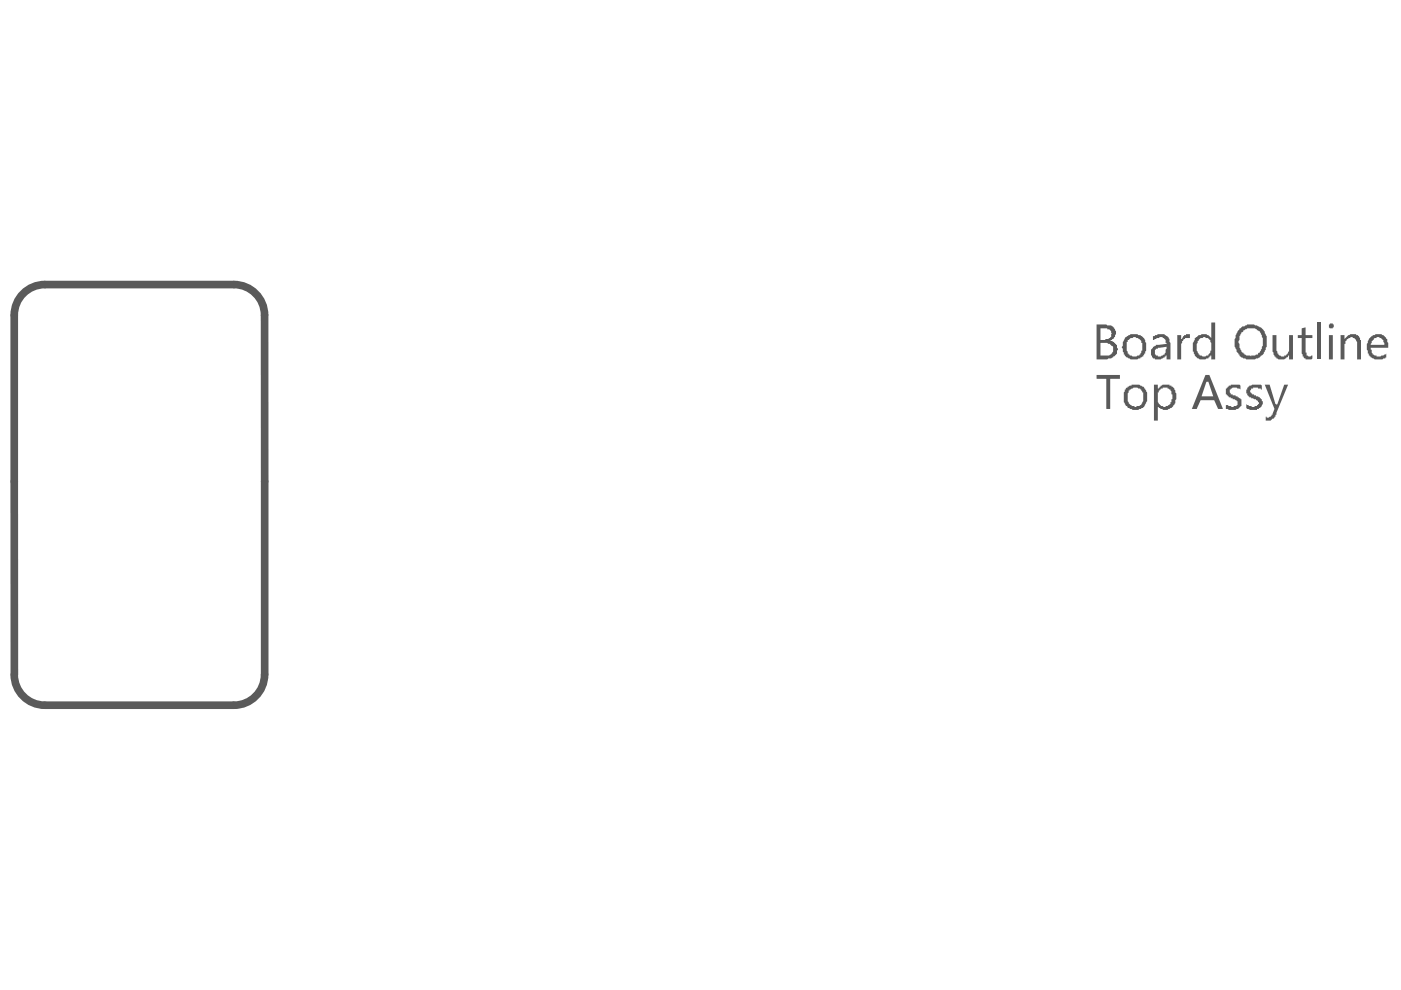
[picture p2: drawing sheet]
<svg xmlns="http://www.w3.org/2000/svg" width="297mm" height="210mm" viewBox="0 0 297 210" stroke-linecap="round" stroke-linejoin="round" font-family="sans-serif">
<path d="M3 66.8v76.2M9.5 60.3h40.1M56.1 66.8v76.2M9.5 149.5h40.1" fill="none" stroke="#5a5a5a" stroke-width="1.6"/>
<g fill="#5a5a5a">
<path d="M249.6 71.1h.8v1l.4-.8h.2v-.2h.5v-.3h.8v1.1v-.2h-1v.2h-.3l-.2 .4h-.2v.4l-.2 .2v3.3h-.8z"/>
<path d="M269.8 71.1h.8v3.3l.2 .2v.4h.2v.2l.7 .4h.6v-.2h.4l.2-.4h.2v-.4h.2v-3.5h.8v5.1h-.8v-.8h-.2v.2l-.4 .2v.2h-.2a1.75 1.75 0 0 1-1.7 0h-.2v-.2l-.4-.2-.2-.8-.2-.2z"/>
<path d="M276 69.6l.8-.2v1.7h1.5v.6h-1.5v3.1h.2v.6h.2a.52 .52 0 0 0 .8 0h.3v.6l-.3 .2h-1.2v-.2l-.4-.2v-.2h-.2v-.4l-.2-.2v-3.3h-.8v-.6h.8z"/>
<path d="M279.3 68.4h.8v7.8h-.8z"/>
<path d="M284.2 71.1h.9v.8a1.91 1.91 0 0 1 1.8-1.1h.6v.3h.4v.2h.2l.3 .4v.4h.2v4.1h-.9v-3.5a1.43 1.43 0 0 0-1.4-1.2v.2h-.4v.2h-.2l-.2 .4h-.2v.6h-.2v3.3h-.9z"/>
<path d="M233.3 69.6v2.5h1.1v-.2h.6l.4-.2v-.2h.2v-.7l.2-.2h-.2a.73 .73 0 0 0-.8-.8v-.2zM233.3 72.7v2.7h1.9l.4-.2v-.2h.2a1.75 1.75 0 0 0 0-1.7l-.4-.2v-.2h-.4a1.86 1.86 0 0 0-1.7-.2zM232.5 68.8h2.1l.2 .2h.8l.4 .2 .2 .4a1.27 1.27 0 0 1 .2 1.7v.2h-.2v.2l-.4 .2v.2l-.4 .2 .8 .2v.2h.2l.2 .4h.2v.6l.2 .2-.2 .7a1.07 1.07 0 0 1-.8 1v.2l-.4 .2h-.6l-.2 .2h-2.3z"/>
<path d="M239.1 72.1v.4h-.2v1.9l.2 .2v.4h.2v.2l.4 .2a1.75 1.75 0 0 0 1.7 0l.4-.2 .2-.8h.2v-1.7h-.2a.62 .62 0 0 0-.6-.8v-.2h-.5a.52 .52 0 0 0-.8 0 .65 .65 0 0 0-.8 .4zM238.5 71.7l.4-.2v-.2a3.5 3.5 0 0 1 3.3 0v.2l.4 .2 .2 .8 .2 .2v1.7l-.2 .2a1.66 1.66 0 0 1-.8 1.2 2.87 2.87 0 0 1-3.5-.4v-.2h-.2l-.2-1.3-.2-.2 .2-.4v-.8z"/>
<path d="M244.9 74.1v1.1l.8 .4a1.62 1.62 0 0 0 1.4-.8l.2-1.3-1.8 .2v.2h-.4v.2zM244.5 71.3h.4v-.2h.4l.2-.3h1.4v.3l.6 .2v.2h.2l.3 .4v.6l.2 .2v3.5h-.9v-.8h-.2v.2l-.4 .2a2.13 2.13 0 0 1-1.8 .4v-.2h-.4v-.2h-.3l-.2-.8a1.11 1.11 0 0 1 .7-1.5l.4-.2v-.2l2.2-.2-.2-.4a.62 .62 0 0 0-.6-.8v-.2h-.6l-.2 .2h-.4l-.8 .4z"/>
<path d="M253.3 71.7l.4-.2a.65 .65 0 0 1 .9-.4 1.66 1.66 0 0 1 2.2 .6v-3.3h.8v7.8h-.8v-1v.2h-.2v.2l-.4 .2v.2h-.4a1.75 1.75 0 0 1-1.7 0 1.4 1.4 0 0 1-1-1.4h-.2v-.9a1.9 1.9 0 0 1 .4-1.6zM253.9 72.3l-.2 1a1.9 1.9 0 0 0 .4 1.7l.2 .4h.5l.2 .2 1.2-.2v-.2a.65 .65 0 0 0 .4-.8h.2v-1.7l-.2-.2v-.4h-.2l-.2-.4h-.6v-.2h-.4l-.2 .2a.62 .62 0 0 0-.9 .6z"/>
<path d="M263.2 70.4l-.4 .9v.8a.51 .51 0 0 0 0 .8v.8l.4 .9 .4 .2v.2h.2v.2l.4 .2h.9l.2 .2v-.2h.8l.2-.2h.4v-.2a1.61 1.61 0 0 0 .8-1.5l.2-.2v-1.6l-.2-.2a1.61 1.61 0 0 0-.8-1.5h-.2v-.2l-.4-.2h-.6a1.9 1.9 0 0 0-1.7 .4h-.2l-.2 .4zM262.8 69.6h.2a.65 .65 0 0 1 .8-.4 2.35 2.35 0 0 1 2.1-.4l.2 .2a2.55 2.55 0 0 1 1.8 1 5.1 5.1 0 0 1 .7 3.5l-.2 .2a1.89 1.89 0 0 1-1.1 1.7l-.2 .4a4.8 4.8 0 0 1-3.9 0l-.4-.4v-.2h-.2v-.2a.65 .65 0 0 1-.4-.9 2.83 2.83 0 0 1-.4-2l.2-.4a2.35 2.35 0 0 1 .8-1.9z"/>
<path d="M281.8 68.8h.2v-.2h.6v.2h.2v.4a.56 .56 0 0 1-.8 .4 .56 .56 0 0 1-.2-.8zM281.8 71.1h.8v5.1h-.8z"/>
<path d="M290.8 72.3l-.2 .8h2.9l-.2-1h-.2l-.2-.4h-.4v-.2h-.6v.2h-.5l-.2 .4zM290.2 71.9l.2-.2a2.26 2.26 0 0 1 3.1-.4l.4 .4v.2h.2v.6l.2 .2v1h-3.7v.4h.2v.7l.2 .4 .7 .2a1.34 1.34 0 0 0 1.4 0l.8-.4v.8h-.2v.2l-1.2 .2a1.9 1.9 0 0 1-1.7-.4h-.2l-.2-.4h-.2v-.4h-.2v-.6a1.75 1.75 0 0 1 0-1.7z"/>
</g>
<path d="M9.5 60.3a6.5 6.5 0 0 0-6.5 6.5M49.6 60.3a6.5 6.5 0 0 1 6.5 6.5M3 143a6.5 6.5 0 0 0 6.5 6.5M56.1 143a6.5 6.5 0 0 1-6.5 6.5" fill="none" stroke="#5a5a5a" stroke-width="1.6"/>
<g fill="#5a5a5a">
<path d="M232.5 79.5h4.9v.8h-2v6.4h-.8v-6.4h-2.1z"/>
<path d="M259.9 82.4h.2v-.2h.2l.2-.4h.4v-.2h1.9l.2 .2v.8l-.4-.2a1.75 1.75 0 0 0-1.7 0v.2h-.2v.6l.2 .4h.5v.2h.6v.2h.4v.2l.8 .4v1.5h-.2l-.2 .4h-.2v.2h-.4l-.2 .2h-1.5l-.2-.2h-.4v-1v.2h.4l.8 .4h.5v-.2h.6v-.2h.2v-.8h-.2v-.2l-.8-.3v-.2h-.5v-.2h-.4l-.2-.4-.4-.2z"/>
<path d="M264.4 82.2l.5-.2v-.2h.4l.2-.2h1.8l.2 .2v.8h-.2v-.2h-.6v-.2h-1v.2h-.2a.52 .52 0 0 0-.4 .5 .52 .52 0 0 0 .4 .5v.2l.8 .2v.2l.8 .2v.2l.4 .2v.5h.2v.4a1.62 1.62 0 0 1-1 1.2h-.2v.2h-.4a2.56 2.56 0 0 1-1.9-.4v-.8l.7 .4h.4a.52 .52 0 0 0 .8 0h.4v-.2l.4-.2v-.4h-.2v-.2l-.4-.2v-.3l-1-.2v-.2h-.4v-.2l-.5-.2v-.4h-.2v-.8h.2z"/>
<path d="M268.2 81.6h1l1.2 4.1h.2v.4l1.7-4.5h.8l-2.5 5.9v.4h-.2v.5h-.2l-.2 .4h-.2a1.35 1.35 0 0 1-1.4 .4v-.8h.2v.2l.8-.2 .2-.5h.2l.4-1.2z"/>
<path d="M239.3 82.8v.4a2.05 2.05 0 0 0 .8 2.9h.4v.2h.4v-.2h.7a1.66 1.66 0 0 0 .8-1.7v-1.2h-.2l-.4-.8h-.2a1.59 1.59 0 0 0-1.9 .2zM238.5 82.6h.2l.2-.4h.2v-.2l.8-.2v-.2h.4a2.23 2.23 0 0 1 2.7 1.4l.2 .2v.8a1.9 1.9 0 0 1-.4 1.7l-.2 .6-.4 .2a2.73 2.73 0 0 1-2.9 0h-.2v-.2a1.66 1.66 0 0 1-.8-1.7v-1.4l.2-.2z"/>
<path d="M244.7 81.6h.8v1v-.2h.2l.2-.4h.2v-.2l.4-.2h1.5v.2h.2a1.56 1.56 0 0 1 1 1.4 1.75 1.75 0 0 1 0 1.7 2.12 2.12 0 0 1-2.3 2h-.4v-.2l-.8-.2-.2-.4v3.1h-.8zM245.7 82.8v.4h-.2v2.1l.2 .4h.2v.2h.2v.2h.4l.2 .2h.4v-.2h.4l.5-.2v-.2h.2v-.4h.2v-.7h.2v-1h-.2v-.6a1.62 1.62 0 0 0-1.5-.8h-.4v.2h-.4v.2z"/>
<path d="M256 80.5v.4h-.2l-1 3.1h2.4l-1-3.1h-.2zM255.6 79.5h.8l2.9 7.2h-1l-.9-1.8h-2.8l-.9 1.8h-1z"/>
</g>
</svg>
